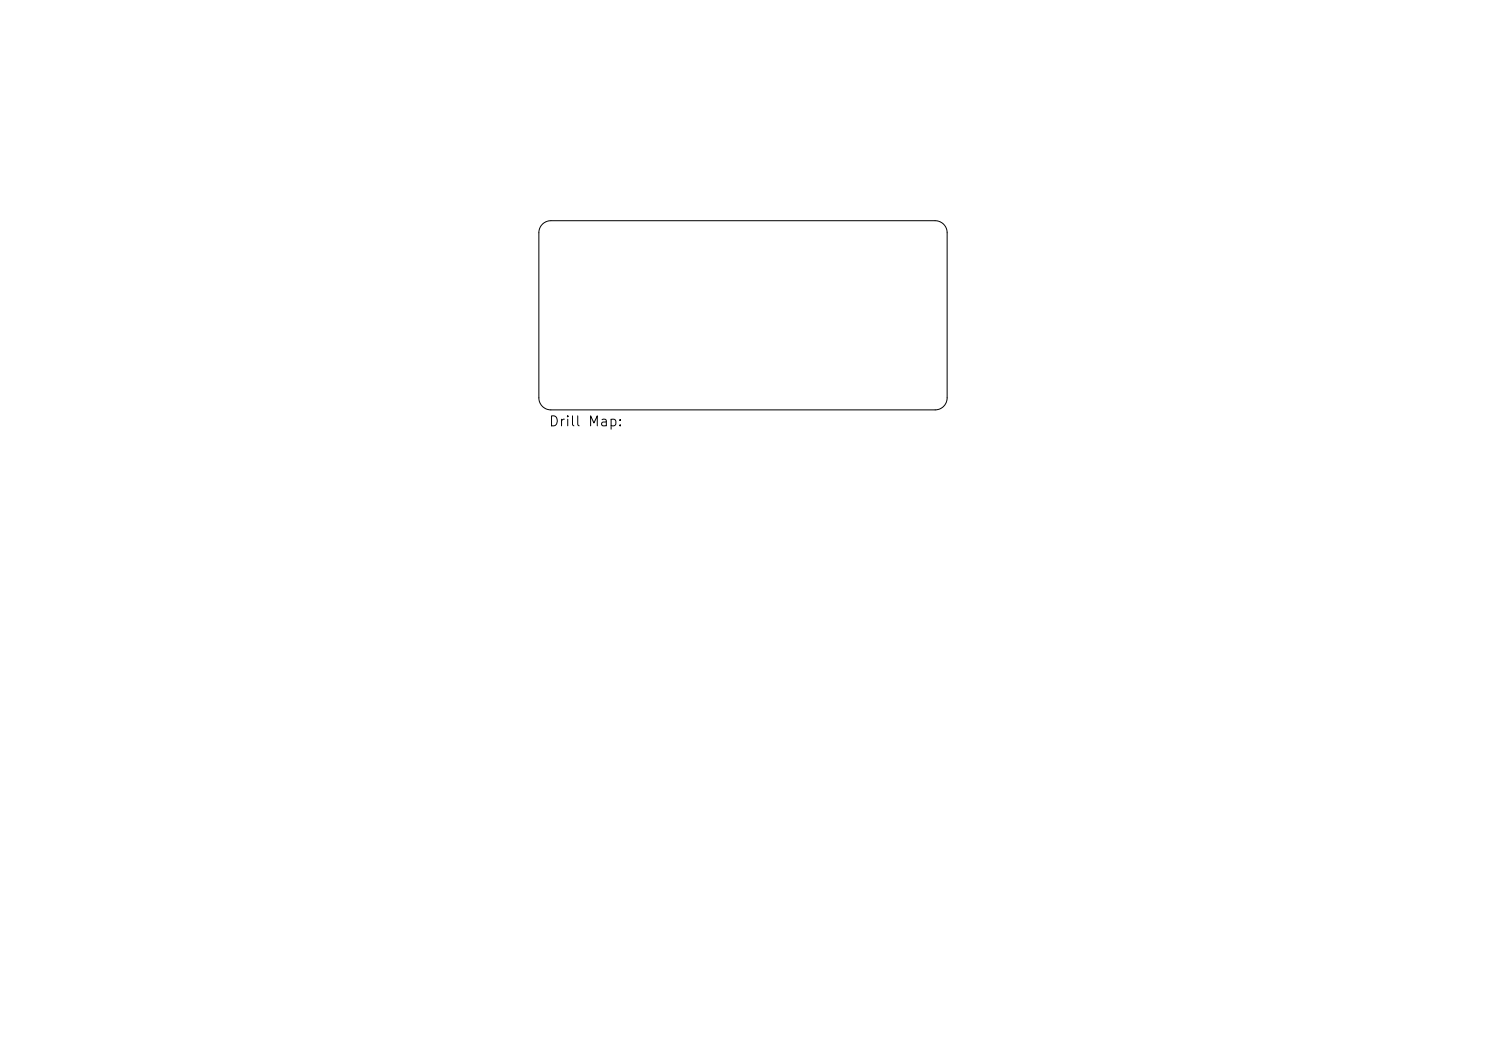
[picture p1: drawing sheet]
<svg xmlns="http://www.w3.org/2000/svg" width="297mm" height="210mm" viewBox="0 0 297 210" stroke-linecap="round" stroke-linejoin="round" font-family="sans-serif">
<defs><g id="words">
<text font-size="2" x="109.6" y="85.7">Drill Map:</text>
</g></defs>
<path d="M108.4 44.8l.9-.6 .8-.1h76.8a2.4 2.4 0 0 1 2.4 2.4v33a2.4 2.4 0 0 1-2.4 2.4h-76.8a2.4 2.4 0 0 1-2.4-2.4v-33l.2-1z" fill="none" stroke="#000" stroke-width=".2"/>
<use href="#words"/>
</svg>
